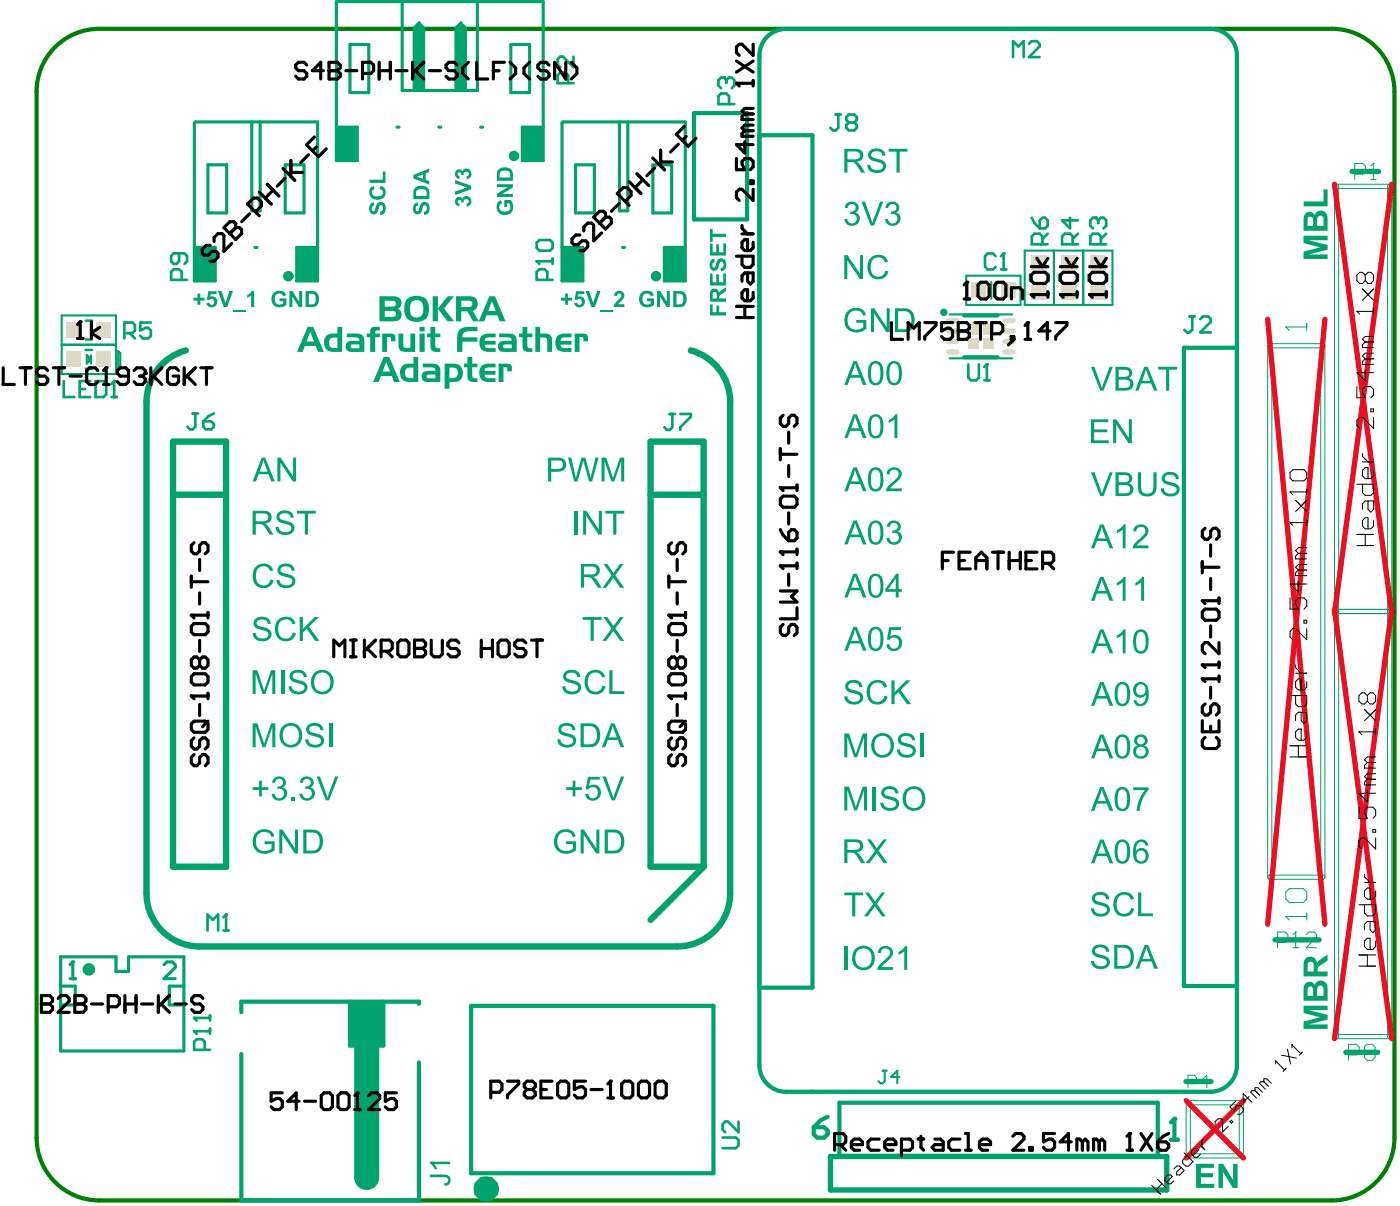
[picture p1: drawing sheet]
<svg xmlns="http://www.w3.org/2000/svg" width="111mm" height="96mm" viewBox="0 0 111 96" stroke-linecap="round" stroke-linejoin="round" font-family="sans-serif">
<path d="M4.7 3.5a5 5 0 0 1 3.2-1.2h98.1a5 5 0 0 1 5 5v83.2a5 5 0 0 1-5 5h-98.1a5 5 0 0 1-5-5v-83.2a5 5 0 0 1 1.8-3.8z" fill="none" stroke="#008000" stroke-width=".33"/>
<g fill="#dcd9c7">
<path d="M78.3 26.9h.8v.9h-.8z" fill-rule="evenodd"/>
<path d="M77.1 26.9h.8v.9h-.8z" fill-rule="evenodd"/>
<path d="M78.3 25.8h.8v.8h-.8z" fill-rule="evenodd"/>
<path d="M77.1 25.8h.8v.8h-.8z" fill-rule="evenodd"/>
<path d="M5.3 28h1.2v1.2h-1.2z" fill-rule="evenodd"/>
</g>
<path d="M80 28h.7M80 27.2h.7M80 25.5h.7" fill="none" stroke="#dcd9c7" stroke-width=".42"/>
<g fill="#dcd9c7">
<path d="M84.5 20.3h1.2v1.2h-1.2z" fill-rule="evenodd"/>
<path d="M86.8 20.3h1.2v1.2h-1.2z" fill-rule="evenodd"/>
<path d="M5.3 25.6h1.2v1.3h-1.2z" fill-rule="evenodd"/>
<path d="M77.3 22.5h1.2v1.2h-1.2z" fill-rule="evenodd"/>
</g>
<path d="M80 26.3h.7" fill="none" stroke="#dcd9c7" stroke-width=".42"/>
<g fill="#dcd9c7">
<path d="M79.7 22.5h1.2v1.2h-1.2z" fill-rule="evenodd"/>
<path d="M84.5 22.7h1.2v1.2h-1.2z" fill-rule="evenodd"/>
<path d="M86.8 22.7h1.2v1.2h-1.2z" fill-rule="evenodd"/>
<path d="M7.7 28h1.2v1.2h-1.2z" fill-rule="evenodd"/>
</g>
<path d="M75.5 27.2h.7M75.5 28h.7M75.5 25.5h.7" fill="none" stroke="#dcd9c7" stroke-width=".42"/>
<g fill="#dcd9c7">
<path d="M82.1 20.3h1.3v1.2h-1.3z" fill-rule="evenodd"/>
<path d="M7.7 25.6h1.2v1.3h-1.2z" fill-rule="evenodd"/>
</g>
<path d="M75.5 26.3h.7" fill="none" stroke="#dcd9c7" stroke-width=".42"/>
<path d="M82.1 22.7h1.3v1.2h-1.3z" fill-rule="evenodd" fill="#dcd9c7"/>
<g fill="none" stroke="#00a36e" stroke-width=".25">
<path d="M15.5 19.7h1.6v2.7h-1.6v-12.6l.1-.1h9.7v12.7h-1.7v-2.7h1.7M16.6 13.1h1.5v3.8h-1.5zM20 9.7v7.1h.7v-7.1M20.3 19.7h.2M22.7 13.1h1.5v3.8h-1.5zM26.8 10.1h1.6v2.7h-1.6v-12.7h16.5v12.7h-1.7v-2.7h1.7M27.9 3.5h1.5v3.9h-1.5zM31.6 10.1h.2M32 .1v7.1h6v-7.1M34.9 10.1h.2M38.3 10.1h.1M40.7 3.5h1.5v3.9h-1.5z"/>
<path d="M44.8 19.7h1.6v2.7h-1.6v-12.6v-.1h9.8v12.7h-1.7v-2.7h1.7M45.8 13.1h1.5v3.8h-1.5zM49.3 9.7v7.1h.7v-7.1M49.6 19.7h.1M52 13.1h1.5v3.8h-1.5zM4.8 78.5h1.2v1.5h-1.2M4.8 76.1h4.4v1.2h1v-1.2h4.4v7.5h-9.8zM14.6 78.5h-1.1v1.5h1.1"/>
</g>
<path d="M6.8 27.8h.5M6.8 29.3h.5M6.8 27h.5M6.8 25.5h.5M82 21.9v.5M83.5 21.9v.5M84.3 21.9v.5M85.8 21.9v.5M86.7 21.9v.5M88.2 21.9v.5" fill="none" stroke="#00a36e" stroke-width=".2"/>
<g fill="none" stroke="#00a36e" stroke-width=".17">
<path d="M32.9 2.2h.1M32.9 2.2v5M33.4 1.8h.1M33.4 1.8l-.5 .4M33.4 1.8l.4 .4v5M36.3 2.2h.1M36.3 2.2v5M36.7 1.8h.1M36.7 1.8l-.4 .4M36.7 1.8l.4 .4v5M81.6 19.9h7v4.4h-7zM83.9 19.9v4.4"/>
<path d="M86.3 19.9v4.4M4.9 25.1h4.3v4.7h-4.3zM4.9 27.4h4.3M6.9 28.3l.3 .3-.3 .3zM7.1 28.4v.4M7.2 28.3v.6M9.4 27.9l.2 .2v1l-.2 .2zM75.6 28.5h5M75.6 25h5M76.9 21.9h4.4v2.4h-4.4zM78.9 22.4v1.4M79.3 22.4v1.4"/>
</g>
<g fill="none" stroke="#00a36e" stroke-width=".33">
<path d="M55.3 9h4.2v8.5h-4.2zM60.5 10.8h4.2v67.8h-4.2zM76.8 28.4h2.6M76.8 25.1h2.6M94.3 27.7h4.2v50.8h-4.2zM27.9 79.7v3.5h2.6v-3.5M33.4 79.9v-.2h-14.2v.8M19.2 83.9v11.6h14.2v-11M28.4 83.2v10.5h1.6v-10.5M28.5 83.2v10.5M28.7 83.2v10.5M28.9 83.2v10.5"/>
<path d="M29 83.2v10.5M29.2 83.2v10.5M29.4 83.2v10.5M29.5 83.2v10.5M29.7 83.2v10.5M29.9 83.2v10.5M37.5 80h19.3v13.4h-19.3zM66.8 87.7h25.4v4.3h-25.4z"/>
</g>
<path d="M60.5 4.4v80.4M62.6 2.3h33.8M98.5 4.4v80.4M62.6 86.9h33.8" fill="none" stroke="#00a36e" stroke-width=".34"/>
<path d="M33.4 2.3v4.6M36.7 2.3v4.6" fill="none" stroke="#00a36e" stroke-width=".83"/>
<path d="M66.1 92h26.8v2.7h-26.8z" fill="none" stroke="#00a36e" stroke-width=".42"/>
<g fill="none" stroke="#00a36e" stroke-width=".08">
<path d="M106.3 14.7h4.4l.1 .1-.1 .2h-4.3l-.1-.2zM106.3 14.7h.2l.1 .1v67.7l-.2 .1-.1-.1zM110.5 14.7h.3v.1v67.7l-.1 .1-.2-.1zM101 27.4h.2l.1 .1v42.3l-.2 .2-.2-.2zM101 27.4l4.3-.1 .2 .2-.2 .2h-4.2l-.2-.2zM105.2 27.4l.1-.1 .2 .2v42.3l-.2 .2-.1-.2zM106.3 48.5h4.4l.1 .2-.1 .1h-4.3l-.1-.1zM101 69.7l4.3-.1 .2 .2-.2 .2h-4.2l-.2-.2zM94.5 87.6h.1l.2 .1v4.3l-.2 .1-.1-.1zM94.5 91.9l4.4-.1 .1 .2-.1 .1h-4.3h-.1zM94.5 87.6h4.4l.1 .1-.1 .2h-4.3h-.1zM98.7 87.6h.1l.2 .1v4.3l-.2 .1-.1-.1z"/>
<path d="M106.3 82.4l4.4-.1 .1 .2-.1 .1h-4.3l-.1-.1z"/>
<circle cx="106.4" cy="48.7" r=".17"/>
<circle cx="110.7" cy="48.7" r=".17"/>
</g>
<path d="M11.7 32v39.1M13.8 35.1h4.2v33.9h-4.2zM13.8 39.4h4.2M51.8 35.1h4.2v33.9h-4.2zM51.8 39.4h4.2M58.1 32v39.1M15.9 75.3h38M56 69l-4.2 4.2" fill="none" stroke="#00a36e" stroke-width=".51"/>
<g fill="#00a36e">
<path d="M15.5 19.7h1.6v2.7h-1.6z" fill-rule="evenodd"/>
<path d="M52.9 19.7h1.7v2.7h-1.7z" fill-rule="evenodd"/>
<path d="M26.8 10.1h1.6v2.7h-1.6z" fill-rule="evenodd"/>
<path d="M23.6 19.7h1.7v2.7h-1.7z" fill-rule="evenodd"/>
<path d="M44.8 19.7h1.6v2.7h-1.6z" fill-rule="evenodd"/>
<path d="M27.9 79.7h2.6v3.5h-2.6z" fill-rule="evenodd"/>
<path d="M41.6 10.1h1.7v2.7h-1.7z" fill-rule="evenodd"/>
</g>
<g fill="none" stroke="#00a36e" stroke-width=".21">
<path d="M57.6 6.2h.1M57.6 6.2h-.2l-.2 .2v.4l.2 .2M57.6 6.2l.2 .2M57.8 6.4l.3-.2h.2l.2 .2v.4l-.2 .2M57.8 6.4v.2M58.1 8.3v-.6l-.3-.3h-.4l-.2 .3v.6h1.3M14.3 20.2v.6l-.3 .2h-.2l-.2-.2v-.4l.2-.2h.9l.2 .2v.4l-.2 .2M14.5 22.3v-.7l-.2-.2h-.5l-.2 .2v.7h1.3M16.5 74v-1.2l.4 .4 .5-.4v1.2M17.8 74h.4M18 72.8h.1M18 72.8v1.2"/>
<path d="M18 72.8l-.2 .2M15.5 82h.1M15.5 81h.1M15.5 82h1.2M15.5 82l.2 .3M15.5 81h1.2M15.5 81l.2 .2M16.3 83.5v-.6l-.2-.2h-.4l-.2 .2v.6h1.2M16.7 80.8v.4M16.7 81.8v.5"/>
</g>
<path d="M70.3 85.2h.3M70.4 85.2v.8l-.1 .2h-.2l-.1-.2M71.6 85.7h-.7l.5-.5v1" fill="none" stroke="#00a36e" stroke-width=".17"/>
<path d="M5.6 77.9h.4M5.8 76.5h.1M5.8 76.5v1.4M5.8 76.5l-.2 .3M13.1 76.8l.2-.3h.4l.2 .3v.2l-.8 .9h.8" fill="none" stroke="#00a36e" stroke-width=".25"/>
<g fill="#00a36e">
<path d="M29.5 16.2l.3-.1v.3l-.2 .2v.1l.1 .1 .4-.7h.2h.2l.2 .4-.1 .4-.3 .2v-.2l.1-.1 .1-.2v-.2l-.2-.1-.3 .7-.2 .1-.2-.1-.2-.4z"/>
<path d="M29.5 14.9l.3-.1v.2l-.2 .2v.2l.2 .2h.3h.2l.2-.2v-.2l-.3-.2 .1-.2 .2 .1 .2 .3-.1 .4-.4 .3-.6-.1-.2-.5z"/>
<path d="M29.4 14.3h1.1v-.6h.2v.9h-1.3z"/>
<path d="M33 16.2l.3-.1v.3l-.2 .2v.1l.1 .1 .4-.7h.2h.2l.2 .4-.1 .4-.3 .2-.1-.2 .2-.1 .1-.2-.1-.2-.1-.1-.3 .7-.2 .1-.2-.1-.2-.4z"/>
<path d="M36.3 15.7h.3l.2 .1 .2-.2h.3l.2 .3v.3l-.3 .2-.1-.2 .2-.1v-.2h-.3l-.1 .2h-.2v-.2h-.1l-.2 .1 .2 .2v.2h-.2l-.2-.3z"/>
<path d="M36.2 14.3l1.3 .5v.3l-1.3 .4v-.3l1-.3-1-.3z"/>
<path d="M36.3 13.6l.3-.1 .2 .1 .2-.2 .3 .1 .2 .2v.4l-.3 .2-.1-.3 .2-.1v-.2h-.3l-.1 .2h-.2v-.1l-.1-.1-.2 .2 .2 .1v.2h-.2l-.2-.3z"/>
<path d="M39.7 16.1l.2-.2 .1 .3-.2 .2v.3l.2 .1h.3l.3-.1v-.3l-.1-.2h-.1v.3h-.2v-.6h.5l.2 .5-.1 .4-.5 .3-.5-.1-.3-.4z"/>
<path d="M39.6 14.7h1.2v.2l-.8 .5h.8v.3h-1.2v-.3l.8-.5h-.8z"/>
<path d="M33.1 14.9l.5-.1 .4 .1 .2 .3v.6h-1.3v-.6zM33.2 15.1l-.1 .5h.9v-.4l-.2-.1-.3-.1z"/>
<path d="M32.9 13.9l1.3-.5v.3l-.3 .1v.5l.3 .1v.3l-1.3-.5zM33.2 14.1l.5 .1v-.3z"/>
<path d="M39.7 13.5l.5-.2 .5 .2 .1 .2v.7h-1.2v-.7zM39.9 13.7l-.1 .4h.8v-.3l-.1-.2h-.4z"/>
</g>
<g fill="none" stroke="#00a36e" stroke-width=".21">
<path d="M66.5 9.1h.5M66.8 9.1v1.1l-.3 .2h-.2l-.2-.2M67.6 9.7l-.2-.2v-.2l.2-.2h.4l.2 .2v.2l-.2 .2M67.6 9.7l-.2 .3v.2l.2 .2h.4l.2-.2v-.2l-.2-.3M67.6 9.7h.4M85.2 17.3v.9l-.6-.7h1.2M85.4 19.4v-.6l-.2-.2h-.4l-.2 .2v.6h1.2M85.8 18.6l-.4 .4M87.2 17.3h.1M87.2 17.3h-.2l-.2 .2v.5l.2 .2M87.2 17.3l.2 .2M87.4 17.5l.3-.2h.2l.2 .2v.5l-.2 .2"/>
<path d="M87.4 17.5v.2M87.7 19.4v-.6l-.3-.2h-.4l-.2 .2v.6h1.3M88.1 18.6l-.4 .4M53.3 32.9h.4M53.5 32.9v1.1l-.2 .2h-.2l-.2-.2M54.2 32.9h.8v.2l-.8 .9v.2M77.1 29v1l.2 .3h.4l.2-.3v-1M78.4 30.3h.4M78.6 29h.1M78.6 29v1.3M78.6 29l-.2 .2M57.5 90.5h1.1l.2 .2v.4l-.2 .3h-1.1"/>
<path d="M58.8 89.2v.9l-.8-.9h-.2l-.3 .3v.4l.3 .2"/>
</g>
<g fill="#00a36e">
<path d="M103.8 80h1.9v.4h-1.5l1.5 .4v.3l-1.5 .4h1.5v.4h-1.9v-.6l1.3-.4-1.3-.3z"/>
<path d="M103.8 18.8h1.9v.3h-1.5l1.5 .4v.4l-1.5 .3h1.5v.4h-1.9v-.6l1.3-.3-1.3-.4z"/>
<path d="M103.8 16h1.6v-.9h.3v1.3h-1.9z"/>
<path d="M103.9 78.3l.4-.2 .4 .3a.55 .55 0 0 1 .7-.3 .55 .55 0 0 1 .3 .7v.8h-1.9v-1zM104.2 78.5l-.1 .7h.5l-.1-.6-.1-.1zM105 78.5l-.1 .7h.5v-.7l-.2-.1z"/>
<path d="M103.9 76.3l.4-.2 .3 .1 .2 .1 .1 .3 .1-.2 .7-.4v.4l-.7 .5-.1 .3v.1h.8v.4h-1.9v-1zM104.2 76.6l-.1 .7h.5v-.7l-.2-.1z"/>
<path d="M103.9 17l.4-.1 .4 .2a.55 .55 0 0 1 .7-.3 .55 .55 0 0 1 .3 .7v.9h-1.9v-1.1zM104.2 17.3l-.1 .7h.5l-.1-.7-.1-.1zM105 17.2l-.1 .8h.5v-.7l-.2-.1z"/>
</g>
<path d="M107.4 83.9h.6l.2-.2v-.4l-.2-.2h-.6v1.3M108.9 83.7l-.3-.2v-.2l.3-.2h.4l.2 .2v.2l-.2 .2M108.9 83.7l-.3 .2v.2l.3 .3h.4l.2-.3v-.2l-.2-.2M108.9 83.7h.4" fill="none" stroke="#00a36e" stroke-width=".08"/>
<path d="M107.2 83.7h2.5" fill="none" stroke="#00a36e" stroke-width=".42"/>
<path d="M42.9 19.1h.9l.2 .2v.4l-.2 .2h-.9l-.2-.2v-.4zM42.7 20.8h.1M42.7 20.8l.2 .2M42.7 20.8h1.3M43.6 22.3v-.7l-.2-.2h-.5l-.2 .2v.7h1.3M44 20.6v.4" fill="none" stroke="#00a36e" stroke-width=".21"/>
<g fill="#00a36e">
<path d="M56.5 24.2h.2v.6h.3v-.5h.3v.5h.5v.3h-1.3z"/>
<path d="M56.5 21.8h.2v.7h.3v-.7h.2v.7h.4v-.8h.2v1h-1.3z"/>
<path d="M56.6 20.7l.3-.1v.2l-.2 .2 .1 .2 .1 .1 .3-.7h.2h.2l.2 .4v.4l-.4 .2v-.3h.2v-.2v-.2l-.2-.1-.3 .6-.2 .1h-.2l-.2-.4z"/>
<path d="M56.5 19.4h.2v.7h.3v-.7h.2v.7h.4v-.7h.2v.9h-1.3z"/>
<path d="M56.5 18.2h.2v.4h1.1v.3h-1.1v.3h-.2z"/>
<path d="M56.6 23.1l.2-.1h.2l.2 .3 .6-.4v.3l-.5 .3v.2h.5v.3h-1.3v-.7zM56.8 23.3l-.1 .4h.4l-.1-.4-.1-.1z"/>
</g>
<path d="M93.2 90.7h.6M93.5 89v1.7" fill="none" stroke="#00a36e" stroke-width=".33"/>
<circle cx="93.5" cy="89" r=".17" fill="#00a36e"/>
<path d="M93.5 89l-.3 .3" fill="none" stroke="#00a36e" stroke-width=".33"/>
<g fill="#00a36e">
<path d="M67.2 71h1.5v.2h-.6v1.7h-.2v-1.7h-.7z"/>
<path d="M68.9 71h.3l.5 .7 .5-.7h.3l-.7 .9 .7 1h-.3l-.5-.8-.6 .8h-.3l.7-1z"/>
<path d="M67.4 54.3l.4-.2 .5 .1 .3 .2 .1 .2-.3 .1a.47 .47 0 0 0-.4-.4 .47 .47 0 0 0-.5 .3l.1 .2 .8 .2 .3 .2v.4l-.2 .3-.6 .2-.3-.1-.3-.2-.1-.4h.3l.1 .3 .4 .1h.3l.2-.3-.2-.2-.7-.2-.2-.2-.1-.3z"/>
<path d="M69.3 54.3l.4-.2 .5 .1 .3 .1 .1 .3-.2 .1a.62 .62 0 0 0-.8-.3 .62 .62 0 0 0-.3 .8l.2 .5 .3 .1 .4-.1 .2-.3h.3l-.2 .4-.3 .2-.4 .1-.4-.2-.3-.3-.1-.5 .1-.5z"/>
<path d="M71 54.1h.2v1l1-1h.3l-.8 .8 .8 1.1h-.3l-.7-.9-.3 .3v.6h-.2z"/>
<path d="M70.8 37.3l.4-.1 .3 .1 .2 .1 .1 .3-.1 .3-.8 .9h.9v.2h-1.3l.2-.4 .8-.7a.36 .36 0 0 0-.2-.6 .36 .36 0 0 0-.5 .4l-.2-.1z"/>
<path d="M67.2 20.3h.3l1 1.5v-1.5h.2v1.9h-.2l-1-1.5v1.5h-.3z"/>
<path d="M69.4 20.5l.4-.2h.5l.2 .2 .2 .3-.2 .1a.62 .62 0 0 0-.9-.3 .62 .62 0 0 0-.3 .8l.2 .4 .4 .2 .4-.1 .2-.4 .2 .1-.2 .4-.3 .2h-.3l-.5-.1-.2-.4-.1-.5v-.4z"/>
<path d="M68 37.2h.2l.8 1.9h-.3l-.2-.6h-.8l-.2 .6h-.3zM68.1 37.4l-.3 .9h.6z"/>
<path d="M69.3 37.3l.5-.1h.2l.2 .2 .1 .6-.1 .8a.59 .59 0 0 1-.7 .3 .59 .59 0 0 1-.4-.7l.1-.7zM69.5 37.5l-.1 .4v.6a.37 .37 0 0 0 .4 .4 .37 .37 0 0 0 .3-.5v-.5l-.1-.4a.31 .31 0 0 0-.5 0z"/>
</g>
<g fill="none" stroke="#00a36e" stroke-width=".21">
<path d="M80.7 4.5v-1.2l.4 .4 .4-.4v1.2M81.9 3.5l.2-.2h.5l.2 .2v.2l-.9 .8h.9M9.9 26.5h.6l.2-.2v-.4l-.2-.2h-.6v1.2M10.3 26.5l.4 .4M12 25.7h-.8v.6l.4-.2h.2l.2 .2v.4l-.2 .2h-.4l-.2-.2M15.3 32.9h.5M15.6 32.9v1.1l-.3 .2h-.2l-.2-.2M16.2 33.5h.6l.2 .2v.3l-.2 .2h-.4l-.2-.2zM17 32.9l-.4 .2-.4 .4M79.3 20.4l-.2-.2h-.5l-.2 .2v.8l.2 .2h.5l.2-.2M79.7 21.4h.4M79.9 20.2h.1"/>
<path d="M79.9 20.2v1.2M79.9 20.2l-.2 .2"/>
</g>
<g fill="none" stroke="#00a36e" stroke-width=".08">
<path d="M107.9 13.9h.6l.2-.3v-.4l-.2-.2h-.6v1.3M109.1 14.3h.5M109.4 13h.1M109.4 13l-.3 .2M109.4 13v1.3M101.7 75h.6l.3-.2v-.4l-.3-.2h-.6v1.2M102.4 72.9h.1M102.4 72.9h1.7M102.4 72.9l.3 .3M102.7 70.7h1.1l.3 .3v.5l-.3 .3h-1.1l-.3-.3v-.5zM103 75.4h.4M103.2 74.2h.1"/>
<path d="M103.2 74.2l-.2 .2M103.2 74.2v1.2M104 74.4l.2-.2h.4l.2 .2v.2l-.8 .8h.8M104.1 72.6v.6M94.6 86.2h.5l.2-.1v-.4l-.2-.1h-.5v1M96.3 86.1h-.7l.5-.5v1"/>
</g>
<path d="M107.7 13.6h2.1M101.5 74.8h3.5M94.4 86.1h2" fill="none" stroke="#00a36e" stroke-width=".42"/>
<g fill="#00a36e">
<path d="M34.2 93.5h1.5l.2 .3-.1 .3-.1 .2h-.3v-.2a.25 .25 0 0 0 .3-.2 .25 .25 0 0 0-.4-.2h-1.1z"/>
<path d="M34.2 92.4h1.7v.2h-1.3l.2 .4h-.2l-.4-.4z"/>
</g>
<path d="M45.2 6.6v-.6l-.2-.2h-.4l-.2 .2v.6h1.3M45.7 4.5v.9l-.9-.9h-.2l-.2 .2v.4l.2 .3" fill="none" stroke="#00a36e" stroke-width=".21"/>
<g fill="#00a36e">
<path d="M67.2 62.6h.4l.5 1.6 .6-1.6h.3v1.9h-.2v-1.6l-.6 1.6h-.2l-.5-1.6v1.6h-.3z"/>
<path d="M69.5 62.6h.2v1.9h-.2z"/>
<path d="M70.3 62.7l.5-.1h.4l.2 .2 .1 .3h-.2a.47 .47 0 0 0-.4-.3 .47 .47 0 0 0-.5 .3l.1 .2 .8 .2 .2 .2 .1 .3-.2 .4-.6 .1-.4-.1-.2-.2-.1-.3h.2l.1 .2 .4 .2 .4-.1 .2-.2-.2-.3-.7-.2-.2-.1-.1-.3z"/>
<path d="M69 66.8h.3l.5 .7 .6-.7h.2l-.6 .9 .7 1h-.3l-.6-.8-.6 .8h-.3l.8-1z"/>
<path d="M70.8 49.9h.9v.2h-.7l-.1 .5 .3-.1 .3 .1 .2 .2 .1 .3-.1 .5-.5 .2-.3-.1-.2-.1-.1-.3h.2a.42 .42 0 0 0 .5 .2 .42 .42 0 0 0 .3-.4 .42 .42 0 0 0-.4-.4l-.4 .2h-.2z"/>
<path d="M67.2 58.4h.4l.5 1.6 .6-1.6h.3v1.9h-.2v-1.6l-.6 1.6h-.2l-.5-1.7v1.7h-.3z"/>
<path d="M71.6 58.5l.5-.2 .4 .1 .3 .2 .1 .2-.3 .1a.47 .47 0 0 0-.4-.3 .47 .47 0 0 0-.5 .2l.1 .2 .8 .2 .2 .3 .1 .3-.2 .3-.6 .2-.4-.1-.2-.2-.1-.4h.3l.1 .3 .4 .2 .3-.1 .2-.3-.2-.2-.7-.2-.2-.2-.1-.3z"/>
<path d="M73.3 58.4h.3v1.9h-.3z"/>
<path d="M70.8 41.5l.4-.1 .4 .2 .1 .4-.2 .3a.58 .58 0 0 1 .1 .9 .58 .58 0 0 1-.9 0l-.1-.4h.2a.38 .38 0 0 0 .5 .3 .38 .38 0 0 0 .3-.5 .38 .38 0 0 0-.6-.2l.1-.2a.32 .32 0 0 0 .4-.3 .32 .32 0 0 0-.4-.3 .32 .32 0 0 0-.3 .3h-.2z"/>
<path d="M67.5 24.7l.4-.2h.5l.4 .2 .2 .4h-.3l-.1-.2-.2-.2h-.5l-.3 .3-.1 .6a.74 .74 0 0 0 .5 .6 .74 .74 0 0 0 .7-.2v-.3h-.5v-.2h.8v.7l-.5 .2h-.5a.99 .99 0 0 1-.6-1.5z"/>
<path d="M69.4 24.5h.2l1 1.5v-1.5h.2v1.9h-.2l-1-1.5v1.5h-.2z"/>
<path d="M69.3 12l.4-.2 .5 .1 .2 .2 .1 .2-.2 .1a.47 .47 0 0 0-.5-.4 .47 .47 0 0 0-.4 .3l.1 .2 .7 .2 .3 .2v.4l-.2 .3-.6 .2-.3-.1-.3-.2v-.4h.2l.1 .3 .3 .1h.4l.2-.2-.1-.3-.8-.2-.2-.2-.1-.3z"/>
<path d="M70.8 11.8h1.5v.3h-.7v1.6h-.2v-1.6h-.6z"/>
<path d="M67.4 16.2l.5-.2 .4 .2 .1 .4-.3 .3a.58 .58 0 0 1 .2 .9 .58 .58 0 0 1-.9 0l-.2-.4h.3a.38 .38 0 0 0 .4 .4 .38 .38 0 0 0 .3-.5 .38 .38 0 0 0-.5-.3l.1-.2a.32 .32 0 0 0 .3-.3 .32 .32 0 0 0-.3-.3 .32 .32 0 0 0-.3 .4l-.2-.1z"/>
<path d="M68.6 16h.3l.6 1.7 .6-1.7h.2l-.7 1.9h-.3z"/>
<path d="M70.7 16.2l.4-.2 .4 .2 .1 .4-.2 .3a.58 .58 0 0 1 .1 .9 .58 .58 0 0 1-.9 0l-.1-.4h.2a.38 .38 0 0 0 .5 .4 .38 .38 0 0 0 .2-.5 .38 .38 0 0 0-.5-.3l.1-.2a.32 .32 0 0 0 .4-.3 .32 .32 0 0 0-.4-.3 .32 .32 0 0 0-.3 .4l-.2-.1z"/>
<path d="M72.1 62.8l.4-.2h.4a.92 .92 0 0 1 .8 1v.1a.93 .93 0 0 1-1.3 .7 .93 .93 0 0 1-.4-1.3zM72.3 63l-.2 .6 .2 .5 .4 .2 .5-.1 .2-.5-.1-.7-.2-.1-.3-.1z"/>
<path d="M67.2 66.8h1l.4 .1 .1 .3v.3l-.2 .2-.3 .1 .3 .3 .4 .6h-.3l-.5-.7-.3-.2h-.3v.9h-.3zM67.5 67v.6h.8l.2-.3a.33 .33 0 0 0-.4-.3z"/>
<path d="M68 49.9h.2l.8 1.9h-.3l-.2-.6h-.8l-.2 .6h-.3zM68.1 50.1l-.3 .9h.6z"/>
<path d="M69.3 50l.5-.1h.2l.2 .2 .1 .6-.1 .7a.59 .59 0 0 1-.7 .4 .59 .59 0 0 1-.4-.7l.1-.7zM69.5 50.2l-.1 .3v.7a.37 .37 0 0 0 .4 .4 .37 .37 0 0 0 .3-.5v-.5l-.1-.4a.31 .31 0 0 0-.5 0z"/>
<path d="M69.6 58.6l.4-.2 .4-.1a.92 .92 0 0 1 .8 1v.2a.93 .93 0 0 1-1.3 .7 .93 .93 0 0 1-.4-1.4zM69.8 58.7l-.2 .6 .2 .5 .4 .3 .5-.2 .2-.5-.1-.6-.5-.3z"/>
<path d="M68 41.4h.2l.8 1.9h-.3l-.2-.6h-.8l-.2 .6h-.3zM68.1 41.6l-.3 .9h.6z"/>
<path d="M69.3 41.6l.5-.2 .2 .1 .2 .2 .1 .5v.8a.59 .59 0 0 1-.8 .3 .59 .59 0 0 1-.4-.7l.1-.7zM69.5 41.7l-.1 .4v.6a.37 .37 0 0 0 .4 .5 .37 .37 0 0 0 .3-.5v-.6l-.1-.4a.31 .31 0 0 0-.5 0z"/>
<path d="M68 45.6h.2l.8 1.9h-.3l-.2-.5h-.8l-.2 .5h-.3zM68.1 45.8l-.3 1h.6z"/>
<path d="M69.3 45.8l.5-.2 .2 .1 .2 .2 .1 .6v.7a.59 .59 0 0 1-.8 .3 .59 .59 0 0 1-.4-.6l.1-.8zM69.5 45.9l-.1 .4v.7a.37 .37 0 0 0 .4 .4 .37 .37 0 0 0 .3-.5v-.5l-.1-.4a.31 .31 0 0 0-.5-.1z"/>
<path d="M71.4 45.6h.2v1.3h.2v.2h-.2v.4h-.3v-.4h-.8v-.2zM71.3 46l-.6 .9h.6z"/>
<path d="M71.3 24.5l1 .1 .4 .2 .1 .4v.4l-.1 .4-.2 .3-.3 .1h-.9zM71.5 24.8v1.4h.6l.3-.1 .1-.4 .1-.4a.56 .56 0 0 0-.7-.5z"/>
<path d="M68 28.7h.2l.8 1.9h-.3l-.2-.5h-.8l-.2 .5h-.3zM68.1 28.9l-.3 .9h.6z"/>
<path d="M69.3 28.9l.5-.2 .2 .1 .2 .2 .1 .5v.8a.59 .59 0 0 1-.8 .3 .59 .59 0 0 1-.4-.6l.1-.8zM69.5 29l-.1 .4v.7a.37 .37 0 0 0 .4 .4 .37 .37 0 0 0 .3-.5v-.6l-.1-.4a.31 .31 0 0 0-.5 0z"/>
<path d="M70.8 28.9l.5-.2 .2 .1 .2 .2 .1 .5-.1 .8a.59 .59 0 0 1-.7 .3 .59 .59 0 0 1-.4-.6v-.8zM71 29l-.2 .4v.7a.37 .37 0 0 0 .4 .4 .37 .37 0 0 0 .4-.5v-.6l-.1-.4a.31 .31 0 0 0-.5 0z"/>
<path d="M67.2 11.8h1l.4 .2 .1 .3v.3l-.2 .2-.3 .1 .3 .2 .4 .6h-.3l-.5-.6-.3-.2h-.3v.8h-.3zM67.5 12.1v.6l.8-.1 .2-.2a.33 .33 0 0 0-.4-.3z"/>
</g>
<path d="M82.2 17.3l.2 .4 .4 .5M83 19.4v-.6l-.2-.2h-.4l-.2 .2v.6h1.2M83 17.3h.2l.2 .2v.5l-.2 .2h-.4v-.7zM83.4 18.6l-.4 .4" fill="none" stroke="#00a36e" stroke-width=".21"/>
<g fill="#00a36e">
<path d="M95.2 92.6h1.5v.3h-1.1v.4h1v.4h-1v.5h1.1v.3h-1.5z"/>
<path d="M97 92.6h.4l.8 1.3v-1.3h.3v1.9h-.3l-.8-1.2v1.2h-.4z"/>
</g>
<path d="M94.7 25.2h.4M94.9 25.2v1l-.2 .2h-.2l-.2-.2M95.6 25.4l.2-.2h.4l.2 .2v.2l-.8 .8h.8" fill="none" stroke="#00a36e" stroke-width=".21"/>
<path d="M102.4 26h.1M102.4 26h1.7M102.4 26l.3 .3M104.1 25.7v.6" fill="none" stroke="#00a36e" stroke-width=".08"/>
<g fill="#00a36e">
<path d="M67.2 75.3h.3v1.9h-.3z"/>
<path d="M70.1 75.4l.4-.1h.3l.2 .2 .1 .3-.1 .3-.8 .8h.9v.3h-1.2l.1-.4 .8-.7a.36 .36 0 0 0-.2-.6 .36 .36 0 0 0-.5 .3h-.2z"/>
<path d="M71.5 75.7l.6-.4h.1v1.9h-.2v-1.5l-.5 .3z"/>
<path d="M68.1 75.5l.4-.2h.4a.92 .92 0 0 1 .8 .9l-.1 .2a.93 .93 0 0 1-1.2 .7 .93 .93 0 0 1-.4-1.4zM68.3 75.6l-.2 .7 .2 .5 .4 .2 .4-.1 .3-.5-.1-.7-.5-.2z"/>
</g>
<path d="M64.8 89.7h.8l.3 .3v.2l-.3 .3h-.5l-.3-.3zM65.9 88.9l-.6 .2-.5 .6" fill="none" stroke="#00a36e" stroke-width=".33"/>
<g fill="#00a36e">
<path d="M70.8 33.4l.5-.4h.2v1.9h-.3v-1.5l-.4 .3z"/>
<path d="M20.1 57.6h.4l.5 1.6 .6-1.6h.3v1.8h-.2v-1.5l-.6 1.5h-.2l-.5-1.6v1.6h-.3z"/>
<path d="M24.5 57.7l.4-.2 .5 .1 .3 .2v.2l-.2 .1a.47 .47 0 0 0-.4-.4 .47 .47 0 0 0-.5 .3l.1 .2 .8 .2 .2 .2 .1 .4-.2 .3-.6 .2-.4-.1-.2-.2-.1-.4h.2l.2 .3 .3 .2 .4-.1 .2-.3-.2-.2-.7-.2-.2-.2-.1-.3z"/>
<path d="M26.2 57.6h.2v1.8h-.2z"/>
<path d="M44.6 57.7l.4-.2 .5 .1 .2 .2 .1 .2-.2 .1a.47 .47 0 0 0-.4-.4 .47 .47 0 0 0-.5 .3l.1 .2 .7 .2 .3 .2 .1 .4-.2 .3-.7 .2-.3-.1-.2-.2-.1-.4h.2l.1 .3 .4 .1h.3l.2-.2-.1-.3-.7-.2-.3-.2v-.3z"/>
<path d="M45 53.5l.4-.2 .5 .1 .2 .2 .1 .2-.2 .1a.47 .47 0 0 0-.5-.4 .47 .47 0 0 0-.4 .3l.1 .2 .7 .2 .3 .2 .1 .4-.3 .3-.6 .1-.3-.1-.2-.2-.1-.3h.2l.1 .3 .3 .1h.4l.2-.3-.1-.2-.7-.2-.3-.2-.1-.3z"/>
<path d="M46.8 53.6l.4-.3h.5l.2 .2 .3 .3-.3 .1a.62 .62 0 0 0-.8-.3 .62 .62 0 0 0-.3 .8l.2 .5 .3 .1 .4-.1 .3-.3h.2l-.2 .4-.2 .2-.4 .1-.5-.2-.3-.3v-.4v-.5z"/>
<path d="M48.5 53.3h.3v1.7h.9v.2h-1.2z"/>
<path d="M20.1 53.3h.4l.5 1.6 .6-1.6h.3v1.9h-.2v-1.6l-.6 1.6h-.2l-.5-1.6v1.6h-.3z"/>
<path d="M22.4 53.3h.2v1.9h-.2z"/>
<path d="M23.2 53.5l.4-.2 .5 .1 .2 .2 .1 .2-.2 .1a.47 .47 0 0 0-.4-.4 .47 .47 0 0 0-.5 .3l.1 .2 .7 .2 .3 .2 .1 .4-.2 .3-.7 .1-.3-.1-.2-.2-.1-.3h.2l.1 .3 .4 .1h.3l.2-.3-.1-.2-.7-.2-.3-.2v-.3z"/>
<path d="M45.7 40.6h.3v1.9h-.3z"/>
<path d="M46.4 40.6h.3l1 1.5v-1.5h.2v1.9h-.2l-1-1.5v1.5h-.3z"/>
<path d="M48.2 40.6h1.5v.3h-.6v1.6h-.3v-1.6h-.6z"/>
<path d="M22.2 40.8l.3-.2 .5 .1 .3 .1 .1 .3-.3 .1a.47 .47 0 0 0-.4-.4 .47 .47 0 0 0-.4 .3v.2l.8 .2 .3 .2v.4l-.2 .3-.6 .2-.3-.1-.3-.2-.1-.4h.3l.1 .3 .3 .1h.4l.2-.2-.1-.3-.8-.2-.2-.2-.1-.3z"/>
<path d="M23.6 40.6h1.5v.3h-.6v1.6h-.2v-1.6h-.7z"/>
<path d="M45.2 36.4h.3l.4 1.6 .4-1.6h.3l.4 1.6 .4-1.6h.3l-.5 1.9h-.3l-.5-1.7-.4 1.7h-.3z"/>
<path d="M47.9 36.4h.4l.5 1.6 .6-1.6h.3v1.9h-.2v-1.6l-.6 1.6h-.2l-.6-1.6v1.6h-.2z"/>
<path d="M22.1 36.4h.2l1 1.5v-1.5h.3v1.9h-.3l-1-1.5v1.5h-.2z"/>
<path d="M68 33h.2l.8 1.9h-.3l-.2-.6h-.8l-.2 .6h-.3zM68.1 33.2l-.3 .9h.6z"/>
<path d="M69.3 33.1l.5-.1h.2l.2 .2 .1 .6v.7a.59 .59 0 0 1-.8 .4 .59 .59 0 0 1-.4-.7l.1-.7zM69.5 33.2l-.1 .4v.7a.37 .37 0 0 0 .4 .4 .37 .37 0 0 0 .3-.5v-.5l-.1-.4a.32 .32 0 0 0-.5-.1z"/>
<path d="M22.5 57.8l.4-.2 .4-.1a.92 .92 0 0 1 .8 1v.2a.93 .93 0 0 1-1.3 .7 .93 .93 0 0 1-.4-1.4zM22.7 57.9l-.2 .6 .2 .5 .4 .3 .5-.2 .2-.5-.1-.6-.2-.2-.3-.1z"/>
<path d="M46.2 57.6h1l.4 .3 .2 .3v.4l-.1 .4-.2 .3-.4 .1h-.9zM46.5 57.8v1.4h.6l.2-.1 .2-.3v-.4a.56 .56 0 0 0-.6-.6z"/>
<path d="M48.7 57.6h.2l.8 1.8h-.3l-.2-.5h-.8l-.2 .5h-.3zM48.8 57.8l-.3 .9h.6z"/>
<path d="M25 53.6l.4-.3h.4a.92 .92 0 0 1 .8 1v.2a.93 .93 0 0 1-1.3 .7 .93 .93 0 0 1-.4-1.4zM25.2 53.7l-.2 .5 .2 .6 .4 .2 .5-.1 .2-.5-.1-.6-.2-.2-.3-.1z"/>
<path d="M20.1 40.6h1l.4 .2 .1 .3v.3l-.2 .2-.3 .1 .3 .2 .4 .6h-.3l-.5-.6-.3-.2h-.3v.8h-.3zM20.4 40.9v.6l.8-.1 .2-.2a.33 .33 0 0 0-.4-.3z"/>
<path d="M43.6 36.4l1.1 .1 .3 .1 .1 .3-.1 .3-.2 .2-.9 .1v.8h-.3zM43.9 36.6v.7h.5a.35 .35 0 0 0 .4-.3 .35 .35 0 0 0-.4-.4z"/>
<path d="M20.8 36.4h.3l.8 1.9h-.3l-.2-.6h-.8l-.2 .6h-.3zM21 36.6l-.3 .9h.6z"/>
</g>
<path d="M5.1 30.3v1.3h.8M6.3 31h.5M7.2 30.3h-.9v1.3h.9M7.6 30.3h.6l.3 .2v.9l-.3 .2h-.6zM8.9 31.6h.4M9.1 30.3h.1M9.1 30.3v1.3M9.1 30.3l-.2 .2" fill="none" stroke="#00a36e" stroke-width=".21"/>
<g fill="#00a36e">
<path d="M15.4 23.7h.3v-.3h.2v.3h.4v.2h-.4v.3h-.2v-.3h-.3z"/>
<path d="M16.6 23.2h.6v.2h-.4l-.1 .2h.4l.2 .3-.1 .3-.2 .2h-.4l-.1-.2 .2-.1 .2 .2 .1-.2-.1-.3h-.4z"/>
<path d="M17.4 23.2h.2l.4 .9 .3-.9h.2l-.4 1.2h-.3z"/>
<path d="M18.5 24.6h1v.2h-1z"/>
<path d="M19.7 23.5l.3-.4h.2v1.3h-.2v-.9l-.3 .2z"/>
<path d="M21.8 23.3l.4-.2 .4 .2 .2 .2-.3 .1-.2-.2h-.3l-.1 .2v.3l.1 .3h.3l.2-.1v-.1h-.3v-.3h.6v.6l-.5 .2-.5-.2-.2-.5z"/>
<path d="M23 23.2h.3l.5 .8v-.8h.3v1.2h-.3l-.5-.8v.8h-.3z"/>
<path d="M87.1 71.2l.4-.2h.5l.2 .2 .1 .3-.2 .1a.47 .47 0 0 0-.4-.4 .47 .47 0 0 0-.5 .3l.1 .2 .7 .2 .3 .2 .1 .4-.3 .3-.6 .1-.3-.1-.2-.2-.1-.3h.2l.1 .2 .4 .2h.3l.2-.3-.1-.2-.7-.3-.3-.1-.1-.3z"/>
<path d="M88.9 71.2l.4-.2h.5l.2 .1 .3 .3v.1l-.3 .1a.62 .62 0 0 0-.8-.3 .62 .62 0 0 0-.3 .8l.2 .5 .4 .1 .3-.1 .3-.4 .2 .1-.2 .4-.2 .2h-.4l-.5-.1-.3-.4v-.4v-.4z"/>
<path d="M90.6 71h.3v1.7h.9v.2h-1.2z"/>
<path d="M88.9 50.6l.6-.5h.1v1.9h-.2v-1.5l-.5 .3z"/>
<path d="M86.9 37.6h.2l.6 1.7 .7-1.7h.2l-.7 1.9h-.3z"/>
<path d="M90.6 37.6h.3v1.5l.2 .1 .3 .1a.46 .46 0 0 0 .4-.6v-1.1h.3v1.2a.64 .64 0 0 1-.6 .7h-.2a.68 .68 0 0 1-.7-.8z"/>
<path d="M92.6 37.7l.5-.2 .4 .1 .3 .2 .1 .2-.3 .1a.47 .47 0 0 0-.4-.3 .47 .47 0 0 0-.5 .3l.1 .1 .8 .3 .3 .2v.3l-.2 .4-.6 .1-.4-.1-.2-.2-.1-.3 .3-.1 .1 .3 .3 .2 .4-.1 .2-.2-.2-.3-.7-.2-.2-.2-.1-.3z"/>
<path d="M86.9 33.4h1.3v.2h-1.1v.6h1.1v.2h-1.1v.6h1.2v.3h-1.4z"/>
<path d="M88.6 33.4h.3l1 1.5v-1.5h.2v1.9h-.2l-1-1.5v1.5h-.3z"/>
<path d="M45.6 62.1h.2v.5h.5v.3h-.5v.5h-.2v-.5h-.5v-.3h.5z"/>
<path d="M46.8 61.8h1v.2h-.8l-.1 .5 .3-.1 .3 .1 .3 .2 .1 .3-.2 .5-.4 .2h-.4l-.2-.2-.1-.3h.2a.42 .42 0 0 0 .5 .3 .42 .42 0 0 0 .4-.5 .42 .42 0 0 0-.5-.4l-.3 .2h-.3z"/>
<path d="M48 61.8h.2l.6 1.7 .6-1.7h.3l-.7 1.9h-.3z"/>
<path d="M44.4 66.2l.4-.2h.5l.4 .2 .1 .3-.2 .1-.1-.2-.3-.2h-.4l-.3 .3-.1 .5a.74 .74 0 0 0 .4 .7 .74 .74 0 0 0 .8-.2v-.3h-.5v-.3h.8v.7l-.5 .3h-.5a.99 .99 0 0 1-.6-1.5z"/>
<path d="M46.2 66h.3l1 1.5v-1.5h.2v1.9h-.2l-1-1.5v1.5h-.3z"/>
<path d="M20.4 66.2l.4-.2h.5l.4 .2 .1 .3-.2 .1-.1-.2-.3-.2h-.4l-.3 .3-.1 .5a.74 .74 0 0 0 .4 .7 .74 .74 0 0 0 .8-.2v-.3h-.5v-.3h.8v.7l-.5 .3h-.5a.99 .99 0 0 1-.6-1.5z"/>
<path d="M22.2 66h.3l1 1.5v-1.5h.2v1.9h-.2l-1-1.5v1.5h-.3z"/>
<path d="M20.6 62.1h.2v.5h.6v.3h-.6v.5h-.2v-.5h-.5v-.3h.5z"/>
<path d="M21.8 61.9l.5-.1 .4 .2 .1 .4-.3 .3a.58 .58 0 0 1 .2 .8 .58 .58 0 0 1-.9 0l-.2-.3h.3a.38 .38 0 0 0 .4 .3 .38 .38 0 0 0 .3-.5 .38 .38 0 0 0-.5-.2l.1-.2a.32 .32 0 0 0 .3-.3 .32 .32 0 0 0-.3-.4 .32 .32 0 0 0-.3 .4h-.2z"/>
<path d="M23.2 63.4h.3v.3h-.3z"/>
<path d="M24.1 61.9l.4-.1 .4 .2 .1 .3-.3 .4a.58 .58 0 0 1 .2 .8 .58 .58 0 0 1-.9 0l-.2-.3h.3a.38 .38 0 0 0 .4 .3 .38 .38 0 0 0 .3-.5 .38 .38 0 0 0-.5-.2l.1-.2a.32 .32 0 0 0 .3-.3 .32 .32 0 0 0-.3-.4 .32 .32 0 0 0-.3 .4h-.2z"/>
<path d="M25.2 61.8h.3l.6 1.7 .6-1.7h.2l-.7 1.9h-.3z"/>
<path d="M46.4 49.1h1.5v.2h-.6v1.7h-.3v-1.7h-.6z"/>
<path d="M48.1 49.1h.3l.4 .7 .6-.7h.3l-.7 .9 .7 1h-.3l-.6-.8-.5 .8h-.3l.7-1z"/>
<path d="M20.3 49.2l.5-.1h.4l.3 .2 .1 .3h-.3a.47 .47 0 0 0-.4-.3 .47 .47 0 0 0-.5 .3l.1 .2 .8 .2 .2 .2 .1 .4-.2 .3-.6 .1-.4-.1-.2-.2-.1-.3h.3l.1 .3 .3 .1 .4-.1 .2-.2-.2-.3-.7-.2-.2-.1-.1-.3z"/>
<path d="M22.2 49.3l.4-.2h.5l.3 .2 .1 .3-.2 .1a.62 .62 0 0 0-.8-.3 .62 .62 0 0 0-.3 .8l.1 .4 .4 .2 .4-.1 .2-.4 .3 .1-.2 .4-.3 .2h-.4l-.5-.1-.2-.4-.1-.5 .1-.4z"/>
<path d="M23.9 49.1h.2v.9l1-.9h.3l-.8 .8 .8 1.1h-.3l-.7-1-.3 .3v.7h-.2z"/>
<path d="M48.1 44.9h.3l.4 .7 .6-.7h.3l-.7 .9 .7 1h-.3l-.6-.8-.5 .8h-.3l.7-1z"/>
<path d="M20.4 45.1l.4-.2h.4l.3 .1 .2 .3 .1 .1h-.3a.62 .62 0 0 0-.8-.3 .62 .62 0 0 0-.3 .8l.2 .5 .3 .2 .4-.1 .2-.4 .3 .1-.2 .4-.3 .1-.4 .1-.4-.1-.3-.4-.1-.4 .1-.4z"/>
<path d="M22.2 45l.4-.2 .5 .1 .3 .2 .1 .2-.3 .1a.47 .47 0 0 0-.4-.3 .47 .47 0 0 0-.5 .3l.1 .1 .8 .3 .2 .2 .1 .3-.2 .4-.6 .1-.4-.1-.2-.2-.1-.3 .3-.1 .1 .3 .3 .2 .4-.1 .2-.2-.2-.3-.7-.2-.2-.2-.1-.3z"/>
<path d="M34.5 23.6h.4v.9l.8-.9h.5l-.8 .9 .8 1.1h-.6l-.7-1v1h-.4z"/>
<path d="M29.6 26.1l.6-.1v.3l-.3 .1v.1h.3v.3h-.3v1.2h-.4v-1.2h-.3v-.3h.3z"/>
<path d="M30.4 26.5h.7a.33 .33 0 0 1 .4 .4v.3h-.4v-.4h-.3v1.2h-.4z"/>
<path d="M31.7 26.5h.4v.9a.21 .21 0 0 0 .3 .3h.3v-1.2h.4v1.5h-.9l-.3-.1-.2-.3z"/>
<path d="M34.3 26h.4v.5h.4v.3h-.4v.6a.22 .22 0 0 0 .2 .3h.2v.3h-.4a.4 .4 0 0 1-.4-.5v-.7h-.3v-.3h.3z"/>
<path d="M36.6 26.2l.4-.2h1v.4h-.7a.43 .43 0 0 0-.5 .4h1.2v.4h-1.2v.8h-.4v-1.4z"/>
<path d="M38.4 26.7l.4-.2h.7v.3h-.6a.26 .26 0 0 0-.3 .3h.9v.3h-.9a.26 .26 0 0 0 .4 .3h.5v.3h-.8l-.4-.2-.1-.6z"/>
<path d="M41.6 26h.4v.5h.4v.3h-.4v.6a.22 .22 0 0 0 .2 .3h.2v.3h-.4a.4 .4 0 0 1-.4-.5v-.7h-.3v-.3h.3z"/>
<path d="M42.6 26h.4v.5l.6 .1 .3 .1 .1 .3v1h-.4v-.9a.21 .21 0 0 0-.3-.2h-.3v1.1h-.4z"/>
<path d="M44.4 26.7l.4-.2h.7v.3h-.5a.26 .26 0 0 0-.4 .3h.9v.3h-.9a.26 .26 0 0 0 .4 .3h.5v.3h-.7l-.4-.2-.2-.6z"/>
<path d="M45.8 26.5h.6a.33 .33 0 0 1 .4 .4v.3h-.4v-.4h-.3v1.2h-.3z"/>
<path d="M37.2 28.4h.4v.5h.4v.3h-.4v.6a.22 .22 0 0 0 .3 .3h.1v.3h-.3a.4 .4 0 0 1-.5-.5v-.7h-.3v-.3h.3z"/>
<path d="M38.3 29.1l.4-.2h.8v.3h-.6a.26 .26 0 0 0-.3 .3h.9v.3h-.9a.26 .26 0 0 0 .3 .3h.6v.3h-.8l-.4-.2-.1-.6z"/>
<path d="M39.7 28.9h.7a.33 .33 0 0 1 .4 .4v.2h-.4v-.3h-.3v1.2h-.4z"/>
<path d="M90.2 62.6h1.3v.2l-.6 .9-.2 .8h-.2l.1-.5 .2-.6 .4-.5h-1z"/>
<path d="M88.9 42.2l.6-.5h.1v1.9h-.2v-1.5l-.5 .3z"/>
<path d="M90.4 41.9l.5-.2 .3 .1 .2 .2v.3v.2l-.9 .9h.9v.2h-1.2l.2-.4 .7-.7a.36 .36 0 0 0-.1-.6 .36 .36 0 0 0-.5 .4h-.3z"/>
<path d="M88.9 46.4l.6-.5h.1v1.9h-.2v-1.5l-.5 .3z"/>
<path d="M90.4 46.4l.5-.5h.2v1.9h-.2v-1.5l-.5 .3z"/>
<path d="M86.9 29.2h.2l.6 1.7 .7-1.7h.2l-.7 1.9h-.3z"/>
<path d="M92.2 29.2h1.5v.2h-.6v1.7h-.3v-1.7h-.6z"/>
<path d="M87.1 75.3l.4-.1h.5l.2 .2 .1 .3h-.2a.47 .47 0 0 0-.4-.3 .47 .47 0 0 0-.5 .3l.1 .1 .7 .3 .3 .2 .1 .3-.3 .4-.6 .1-.3-.1-.2-.2-.1-.3 .2-.1 .1 .3 .4 .2 .3-.1 .2-.2-.1-.3-.7-.2-.3-.2-.1-.3z"/>
<path d="M44.7 23.7h.3v-.3h.2v.3h.4v.2h-.4v.3h-.2v-.3h-.3z"/>
<path d="M45.9 23.2h.6v.2h-.4l-.1 .2h.4l.2 .3-.1 .3-.2 .2h-.4l-.2-.2 .3-.1 .1 .2 .2-.2-.1-.3h-.5z"/>
<path d="M46.6 23.2h.3l.3 .9 .3-.9h.3l-.4 1.2h-.3z"/>
<path d="M47.8 24.6h1v.2h-1z"/>
<path d="M49 23.3l.3-.2 .4 .2v.4l-.5 .5h.5v.2h-.8v-.2l.6-.7-.1-.1-.1-.1-.1 .1-.1 .1h-.2z"/>
<path d="M51.1 23.3l.4-.2 .4 .2 .2 .2-.3 .1-.2-.2h-.3l-.1 .2v.3l.1 .3h.3l.2-.1v-.1h-.3v-.3h.6v.6l-.6 .2-.4-.2-.2-.5z"/>
<path d="M52.3 23.2h.3l.5 .8v-.8h.2v1.2h-.2l-.5-.8v.8h-.3z"/>
<path d="M24.3 23.2h.7l.3 .1 .1 .6-.2 .4-.9 .1zM24.6 23.4v.8h.4l.1-.2v-.5l-.2-.1z"/>
<path d="M87.6 54.3h.3l.7 1.9h-.2l-.3-.6h-.8l-.2 .6h-.2zM87.7 54.5l-.3 .9h.7z"/>
<path d="M89 54.4l.4-.1h.2l.2 .2 .2 .6-.1 .7a.59 .59 0 0 1-.7 .4 .59 .59 0 0 1-.4-.7v-.7zM89.1 54.5l-.1 .5v.6a.37 .37 0 0 0 .4 .4 .37 .37 0 0 0 .3-.5v-.5l-.1-.4a.31 .31 0 0 0-.5-.1z"/>
<path d="M90.4 54.4l.5-.1a.9 .9 0 0 1 .6 1.2l-.3 .5-.5 .2a.49 .49 0 0 1-.4-.5h.2a.39 .39 0 0 0 .5 .3 .39 .39 0 0 0 .2-.5v-.2l-.4 .2-.4-.2-.2-.4zM90.6 54.5l-.1 .1a.42 .42 0 0 0 .1 .6 .42 .42 0 0 0 .6-.1 .42 .42 0 0 0-.1-.5v-.1a.34 .34 0 0 0-.5 0z"/>
<path d="M87.6 50.1h.3l.7 1.9h-.2l-.3-.6h-.8l-.2 .6h-.2zM87.7 50.3l-.3 .9h.7z"/>
<path d="M90.4 50.2l.5-.1h.2l.2 .2 .2 .6-.1 .7a.59 .59 0 0 1-.7 .4 .59 .59 0 0 1-.5-.7l.1-.7zM90.6 50.4l-.1 .3v.7a.37 .37 0 0 0 .4 .4 .37 .37 0 0 0 .3-.5v-.5l-.1-.4a.31 .31 0 0 0-.5 0z"/>
<path d="M88.8 37.6h.9l.3 .1 .2 .4-.3 .4a.54 .54 0 0 1 .3 .6 .54 .54 0 0 1-.7 .4h-.7zM89.1 37.8v.6h.6l.2-.2v-.2l-.1-.2zM89.1 38.6v.6h.6l.3-.1v-.3l-.2-.2z"/>
<path d="M48.1 66h1.1l.3 .3 .2 .4v.4l-.1 .4-.2 .3-.4 .1h-.9zM48.4 66.2v1.5h.6l.3-.2 .1-.3v-.4a.56 .56 0 0 0-.6-.6z"/>
<path d="M24.2 66h1l.3 .3 .2 .4v.4l-.1 .4-.2 .3-.4 .1h-.8zM24.4 66.2v1.5h.6l.3-.2 .1-.3 .1-.4a.56 .56 0 0 0-.7-.6z"/>
<path d="M46.3 44.9h.9l.4 .1 .2 .3-.1 .3-.2 .2-.3 .1 .3 .2 .4 .7h-.3l-.4-.7-.4-.2h-.3v.9h-.2zM46.5 45.1v.6h.8l.2-.3a.33 .33 0 0 0-.4-.3z"/>
<path d="M30.6 23.9v.5h.6a.23 .23 0 0 0 .3-.2 .23 .23 0 0 0-.3-.3zM30.6 24.7v.5h.7a.24 .24 0 0 0 .2-.2 .24 .24 0 0 0-.3-.3zM30.2 23.6h1.3l.4 .2 .1 .4-.3 .4 .2 .1 .1 .3-.2 .4-.4 .2h-1.2z"/>
<path d="M32.4 23.8l.4-.2 .5-.1a1.08 1.08 0 0 1 .7 1.8l-.4 .2-.6 .1a1.09 1.09 0 0 1-.6-1.8zM32.8 24l-.2 .4 .1 .7 .4 .2 .4-.1 .1-.1 .1-.4-.1-.6-.3-.2z"/>
<path d="M36.7 23.9v.5h.5a.27 .27 0 0 0 .4-.2 .27 .27 0 0 0-.4-.3zM36.3 23.6h1.2a.59 .59 0 0 1 .5 .5 .59 .59 0 0 1-.4 .6l.5 .9h-.4l-.5-.8h-.5v.8h-.4z"/>
<path d="M39.2 24l-.3 .7h.6zM39 23.6h.4l.9 2h-.5l-.2-.5h-.9l-.1 .5h-.5z"/>
<path d="M24.7 26.4l-.3 .8h.6zM24.5 26h.4l.9 2h-.5l-.2-.5h-.8l-.2 .5h-.4z"/>
<path d="M26.3 27l-.1 .3a.34 .34 0 0 0 .4 .4h.3v-.8zM26 26.7l.3-.1 .6-.1v-.5h.3v2h-.8l-.4-.2-.2-.6z"/>
<path d="M28 27.4v.3h.6v-.3zM27.6 26.5l1 .1 .3 .1 .1 .2v1.1h-1a.45 .45 0 0 1-.5-.5 .45 .45 0 0 1 .6-.4h.5a.25 .25 0 0 0-.3-.3h-.7z"/>
<path d="M33.4 26h.4v.4h-.4zM33.4 26.5h.4v1.5h-.4z"/>
<path d="M40.1 27.5v.2h.6v-.3zM39.7 26.5l1.1 .1 .2 .1 .1 .2v1.1h-1a.45 .45 0 0 1-.4-.5 .45 .45 0 0 1 .5-.4h.5a.25 .25 0 0 0-.3-.3h-.7z"/>
<path d="M30.8 28.8l-.3 .8h.6zM30.6 28.4h.4l.8 2h-.4l-.2-.5h-.9l-.1 .5h-.5z"/>
<path d="M32.3 29.3v.4a.34 .34 0 0 0 .4 .4h.2v-.9zM32 29.1l.3-.1 .6-.1v-.5h.4v2h-.9l-.4-.2-.2-.6z"/>
<path d="M34 29.8v.3h.7v-.3zM33.7 28.9l1 .1 .2 .1 .1 .2 .1 1.1h-1.1a.45 .45 0 0 1-.4-.5 .45 .45 0 0 1 .6-.4h.5a.25 .25 0 0 0-.4-.3h-.6z"/>
<path d="M35.8 29.2v.9h.2a.42 .42 0 0 0 .5-.4 .42 .42 0 0 0-.4-.5zM35.4 28.9l1.1 .1 .2 .2 .1 .3v.5l-.2 .2-.2 .2h-.6v.5h-.4z"/>
<path d="M87.6 62.6h.3l.7 1.9h-.2l-.3-.6h-.8l-.2 .6h-.2zM87.7 62.8l-.3 .9h.7z"/>
<path d="M89 62.8l.4-.2 .2 .1 .2 .2 .2 .5-.1 .8a.59 .59 0 0 1-.7 .3 .59 .59 0 0 1-.4-.6v-.8zM89.1 62.9l-.1 .4v.6a.37 .37 0 0 0 .4 .5 .37 .37 0 0 0 .3-.5v-.6l-.1-.4a.31 .31 0 0 0-.5 0z"/>
<path d="M87.6 66.8h.3l.7 1.9h-.2l-.3-.6h-.8l-.2 .6h-.2zM87.7 67l-.3 .9h.7z"/>
<path d="M89 66.9l.4-.1 .2 .1 .2 .2 .2 .5-.1 .8a.59 .59 0 0 1-.7 .3 .59 .59 0 0 1-.4-.7v-.7zM89.1 67.1l-.1 .4v.6a.37 .37 0 0 0 .4 .4 .37 .37 0 0 0 .3-.4v-.6l-.1-.4a.31 .31 0 0 0-.5 0z"/>
<path d="M90.5 67l.5-.2a.51 .51 0 0 1 .4 .5h-.2l-.1-.2-.2-.1h-.2l-.2 .2-.1 .5 .3-.2h.4l.3 .2 .1 .3-.1 .4-.2 .2-.3 .1h-.2l-.3-.2-.2-.4 .1-.7zM90.6 67.8l-.1 .2v.3l.2 .2h.2a.41 .41 0 0 0 .3-.5 .41 .41 0 0 0-.6-.2z"/>
<path d="M87.6 58.4h.3l.7 1.9h-.2l-.3-.5h-.8l-.2 .5h-.2zM87.7 58.6l-.3 1h.7z"/>
<path d="M89 58.6l.4-.2 .2 .1 .2 .2 .2 .6-.1 .7a.59 .59 0 0 1-.7 .3 .59 .59 0 0 1-.4-.6v-.8zM89.1 58.7l-.1 .5v.6a.37 .37 0 0 0 .4 .4 .37 .37 0 0 0 .3-.5v-.6l-.1-.3a.31 .31 0 0 0-.5-.1z"/>
<path d="M90.4 58.6l.3-.1h.3a.45 .45 0 0 1 .4 .3 .45 .45 0 0 1-.3 .5 .59 .59 0 0 1 .2 .9 .59 .59 0 0 1-.9 0l-.2-.4a.44 .44 0 0 1 .4-.5l-.3-.3zM90.5 58.9a.3 .3 0 0 0 .6 0 .3 .3 0 0 0-.6 0zM90.5 59.8a.39 .39 0 0 0 .7 0 .39 .39 0 0 0-.7 0z"/>
<path d="M87.6 41.7h.3l.7 1.9h-.2l-.3-.6h-.8l-.2 .6h-.2zM87.7 41.9l-.3 .9h.7z"/>
<path d="M87.6 45.9h.3l.7 1.9h-.2l-.3-.6h-.8l-.2 .6h-.2zM87.7 46.1l-.3 .9h.7z"/>
<path d="M88.8 29.2h.9l.3 .1 .2 .4-.3 .4a.54 .54 0 0 1 .3 .7 .54 .54 0 0 1-.7 .3h-.7zM89.1 29.4v.6h.6l.2-.1v-.3l-.1-.2zM89.1 30.2v.7l.6-.1 .3-.1v-.3l-.2-.1z"/>
<path d="M91.1 29.2h.3l.8 1.9h-.3l-.2-.6h-.8l-.2 .6h-.3zM91.2 29.4l-.3 .9h.7z"/>
<path d="M88.7 75.2h1l.4 .3 .2 .4v.5l-.1 .3-.3 .3-.4 .1h-.8zM89 75.4v1.5l.6-.1 .2-.1 .2-.3v-.4a.56 .56 0 0 0-.6-.6z"/>
<path d="M91.1 75.2h.3l.8 1.9h-.3l-.2-.6h-.8l-.2 .6h-.3zM91.3 75.4l-.3 .9h.6z"/>
<path d="M53.6 23.2h.7l.2 .1 .2 .6-.2 .4-.9 .1zM53.9 23.4v.8h.4l.1-.2v-.5l-.2-.1z"/>
</g>
<g fill="none" stroke="#00a36e" stroke-width=".42">
<circle cx="40.9" cy="12.4" r=".21"/>
<circle cx="23" cy="22" r=".21"/>
<circle cx="52.2" cy="22" r=".21"/>
</g>
<g fill="none" stroke="#00a36e" stroke-width=".33">
<path d="M28.4 93.7a.83 .83 0 0 0 .8 .8 .83 .83 0 0 0 .8-.8M28.5 93.7a.67 .67 0 0 0 .7 .6 .67 .67 0 0 0 .7-.6M28.7 93.7a.5 .5 0 0 0 .5 .5 .5 .5 0 0 0 .5-.5M28.9 93.7a.33 .33 0 0 0 .3 .3 .33 .33 0 0 0 .3-.3M29 93.7l.2 .1 .2-.1"/>
<circle cx="75.1" cy="24.8" r=".12"/>
</g>
<circle cx="7.1" cy="77.1" r=".25" fill="none" stroke="#00a36e" stroke-width=".5"/>
<path d="M62.6 2.3a2.11 2.11 0 0 0-2.1 2.1M96.4 2.3a2.11 2.11 0 0 1 2.1 2.1M60.5 84.8a2.11 2.11 0 0 0 2.1 2.1M98.5 84.8a2.11 2.11 0 0 1-2.1 2.1" fill="none" stroke="#00a36e" stroke-width=".34"/>
<path d="M14.8 27.9a4.2 4.2 0 0 0-3.1 4.1M55 27.9a4.2 4.2 0 0 1 3.1 4.1M11.7 71.1a4.2 4.2 0 0 0 4.2 4.2M58.1 71.1a4.2 4.2 0 0 1-4.2 4.2" fill="none" stroke="#00a36e" stroke-width=".51"/>
<circle cx="38.7" cy="94.6" r=".17" fill="none" stroke="#00a36e" stroke-width="1.7"/>
<path d="M106.3 14.7l4.5 34.1M110.8 14.7l-4.5 34.1M100.9 25.4l4.6 48.1M105.5 25.4l-4.6 48.1M106.3 48.5l4.5 34.1M110.8 48.5l-4.5 34.1M94.5 87.6l4.5 4.5M99 87.6l-4.5 4.5" fill="none" stroke="#ee0e22" stroke-width=".42"/>
<g fill="none" stroke="#000" stroke-width=".25">
<path d="M16.7 19.5h-.3l-.3 .3v.4l.2 .1h.3l.3-.3h.3l.2 .2v.3l-.4 .3h-.3M17 19.2v-.3l.4-.3h.3l.1 .1v1.3l.7-.6M18.3 18.6h.1M18.3 17.6h.3l.2 .2v.3h.3l.1 .2v.3l-.4 .5-1-1zM18.8 18.1l-.5 .5M19.9 17l-.7 .6M20.3 16.9l.5-.5v-.3l-.3-.3h-.3l-.5 .4 1 1M20.7 15.3l.9 .9M22.2 15.6l-.9-.9 .4 .4-.6 .7M22.5 13.4l1 .9M22.7 14.2l-.6 .6M23.2 12.8v1.2"/>
<path d="M23.2 13.7h.9M24.4 5.2l-.2-.2h-.4l-.3 .2v.2l.3 .2h.4l.2 .2v.3l-.2 .2h-.4l-.3-.2M24.6 12.3l-.7 .6M25 10.9l-.6 .6 1 1 .6-.7M25.2 11.7l-.3 .3M25.8 5.6h-.9l.6-.6v1.3M26.2 5.6h.1M26.2 5h.7l.2 .2v.2l-.2 .2 .2 .2v.3l-.2 .2h-.7zM26.2 5.6h.7M27.5 5.6h.9M28.9 5.8h.6l.3-.2v-.4l-.3-.2h-.6v1.3M30.2 5.6h.9"/>
<path d="M30.2 5v1.3M31.1 5v1.3M31.5 5.6h.9M32.9 5v1.3M33.1 5.6l.6 .7M33.7 5l-.8 .8M34.2 5.6h.9M36.4 5.2l-.2-.2h-.5l-.2 .2v.2l.2 .2h.5l.2 .2v.3l-.2 .2h-.5l-.2-.2M37.3 5l-.5 .4v.4l.5 .5M38 5v1.3h.8M39.3 5.6h.4M40.2 5h-.9v1.3"/>
<path d="M40.6 5l.5 .4v.4l-.5 .5M42.2 5l-.5 .4v.4l.5 .5M43.7 5.2l-.2-.2h-.4l-.3 .2v.2l.3 .2h.4l.2 .2v.3l-.2 .2h-.4l-.3-.2M45 5v1.3l-.8-1.3v1.3M45.5 5l.4 .4v.4l-.4 .5M46.2 18.7h-.3l-.4 .3v.3l.2 .2h.3l.3-.3h.3l.2 .1v.3l-.3 .3h-.3M46.5 18.4v-.3l.3-.3h.3l.2 .1v1.3l.6-.7M47.7 17.8h.1M47.7 16.8h.4l.1 .2v.3h.3l.2 .1v.4l-.5 .4-.9-.9zM48.2 17.3l-.5 .5M49.3 16.2l-.6 .6M49.8 16l.5-.4v-.4l-.4-.3h-.3l-.4 .5 .9 .9"/>
<path d="M50.1 14.5l.9 .9M50.7 13.8l1 1M51.2 14.3l-.6 .6M52 12.6l.9 .9M52.1 13.4l-.6 .6M52.6 11.9v1.3M52.6 12.9h.9M54 11.5l-.6 .6M54.5 10.1l-.6 .6 .9 .9 .6-.6M54.6 10.8l-.3 .4M58.6 6.6h.1M58.6 12.6v.9h.7l-.2-.4v-.3l.2-.2h.4l.3 .2v.5l-.3 .2"/>
<path d="M58.6 6.6h1.4M58.6 6.6l.3 .2M58.6 4.9l1.4 .8M59.1 17.9v.3l.4 .4M59.1 18.6h.9M59.3 11.3v.9l-.7-.7h1.4M59.3 9.1l-.2 .2v.2h.9M59.3 10.4l-.2 .2v.2h.9M59.3 10.4h.7M59.3 9.1h.7M59.7 14.4h.3v.2h-.3zM60 3.5v.9l-.9-.9h-.2l-.3 .2v.5l.3 .2"/>
<path d="M60 6.4v.4M60 15.1v.8l-.9-.8h-.2l-.3 .2v.4l.3 .2M60 19.3v.4l-.3 .2h-.4l-.2-.2v-.4l.2-.2h.2v.8M60 10h-.7l-.2 .2 .2 .2M60 8.6h-.7l-.2 .2 .2 .3M60 4.9l-1.4 .8M.3 29.3v1.3h.8M1.6 29.3h.9M2 29.3v1.3M3.8 29.5l-.2-.2h-.5l-.2 .2v.2l.2 .2h.5l.2 .2v.3l-.2 .2h-.5l-.2-.2M4.2 29.3h.9M4.7 29.3v1.3"/>
<path d="M5.6 29.9h.9M6.2 26.9h.4M6.4 25.6h.1M6.4 25.6v1.3M6.4 25.6l-.2 .2M7.3 25.6v1.3M7.8 29.5l-.2-.2h-.5l-.2 .2v.9l.2 .2h.5l.2-.2M7.9 26l-.6 .5 .6 .4M8.2 30.6h.5M8.5 29.3h.1M8.5 29.3v1.3M8.5 29.3l-.3 .2"/>
<path d="M10.2 29.9h-.6l-.3-.2v-.2l.3-.2h.4l.2 .2v.9l-.2 .2h-.4l-.3-.2M10.7 29.5l.2-.2h.4l.3 .2v.2M11.1 29.9h.2M11.3 29.9l.3 .2v.3l-.3 .2h-.4l-.2-.2M11.6 29.7h.1M11.6 29.7l-.3 .2M12 29.3v1.3M12.2 29.9l.7 .7M12.9 29.3l-.9 .8M14.2 29.5l-.2-.2h-.4l-.3 .2v.9l.3 .2h.4l.2-.2v-.5h-.4M14.7 29.3v1.3M14.9 29.9l.7 .7"/>
<path d="M15.6 29.3l-.9 .8M16 29.3h.9M16.4 29.3v1.3M58.6 25.3h1.4M58.6 24.4h1.4M58.6 20.4h1.4v.6l-.3 .3h-.4l-.2-.3v-.6M59.3 24.4v.9M59.5 21.7v.7l.2 .2 .3-.2v-.7h-.7l-.2 .2v.5M60 23.3v.4l-.3 .2h-.4l-.2-.2v-.4l.2-.3h.2v.9M62.1 38.8h.1M62.1 35.7v.9M62.1 38.8h1.4"/>
<path d="M62.1 38.8l.3 .2M62.1 36.1h1.4M62.4 33l-.3 .3v.4l.3 .2h.2l.2-.2v-.4l.2-.3h.2l.3 .3v.4l-.3 .2M62.4 39.5h.8l.3 .2v.4l-.3 .3h-.8l-.3-.3v-.4zM62.8 34.4v.9M62.8 37v.9M63.5 38.6v.4M71 25.7v1.3h.9M72.3 27v-1.3l.5 .4 .4-.4v1.3M73.6 25.7h.9v.2l-.9 .9v.2M75.9 25.7h-.9v.6l.4-.2h.2l.3 .2v.5l-.3 .2h-.4l-.2-.2M76.3 26.3h.1"/>
<path d="M76.3 25.7h.7l.2 .2v.2l-.2 .2 .2 .3v.2l-.2 .2h-.7zM76.3 26.3h.7M76.8 23.8h.4M77 22.5h.1M77 22.5v1.3M77 22.5l-.2 .2M77.6 25.7h.9M78.1 25.7v1.3M78.1 22.5h.4l.3 .2v.9l-.3 .2h-.4l-.2-.2v-.9zM79 26.6h.6l.2-.3v-.4l-.2-.2h-.6v1.3M79.4 22.5h.5l.2 .2v.9l-.2 .2h-.5l-.2-.2v-.9zM80.5 26.8h.2v.2h-.2z"/>
<path d="M80.5 23.8v-.9h.7l.2 .2v.7M80.7 27l-.4 .4M81.6 27h.5M81.8 25.7h.1M81.8 25.7l-.2 .2M81.8 25.7v1.3M82.1 23.4h.1M82.1 23.4h1.3M82.1 21.2h1.3M82.1 23.4l.2 .3M82.3 21.7h.9l.2 .2v.4l-.2 .2h-.9l-.2-.2v-.4zM82.6 20.6l.4 .6 .4-.6"/>
<path d="M83.4 23.2v.5M83.6 26.3h-.9l.7-.6v1.3M84.1 25.7h.8v.2l-.8 .9v.2M84.4 23.4h.1M84.4 23.4h1.4M84.4 23.4l.3 .3M84.4 21.2h1.4M84.7 21.7h.8l.3 .2v.4l-.3 .2h-.8l-.3-.2v-.4zM84.9 20.6l.4 .6 .5-.6M85.8 23.2v.5M86.8 23.4h.1M86.8 23.4h1.3"/>
<path d="M86.8 21.2h1.3M86.8 23.4l.2 .3M87 21.7h.9l.2 .2v.4l-.2 .2h-.9l-.2-.2v-.4zM87.2 20.6l.4 .6 .5-.6M88.1 23.2v.5M15.2 55.4h.1M15.2 48.9h.1M15.2 57.6l.3-.2h.8l.3 .2v.4l-.3 .3h-.8l-.3-.3zM15.2 55.4h1.4M15.2 48.9h1.4M15.2 46.3h1.4M15.2 45.8v.9"/>
<path d="M15.2 55.4l.3 .2M15.2 48.9l.3 .3M15.5 58.7l-.3 .2v.5l.3 .2h.2l.2-.2v-.5l.2-.2h.2l.3 .2v.5l-.3 .2M15.5 53.6h.8l.3 .2v.5l-.3 .2h-.8l-.3-.2v-.5zM15.5 49.6h.8l.3 .2v.5l-.3 .2h-.8l-.3-.2v-.5zM15.5 43.2l-.3 .2v.4l.3 .3h.2l.2-.3v-.4l.2-.2h.2l.3 .2v.4l-.3 .3M15.9 52.5l-.2-.2h-.2l-.3 .2v.4l.3 .3h.2l.2-.3M15.9 52.5l.2-.2h.2l.3 .2v.4l-.3 .3h-.2l-.2-.3M15.9 44.5v.9M15.9 47.2v.9M15.9 50.9v.9M15.9 52.5v.4"/>
<path d="M15.9 56v.9M16.6 57.4l-.5 .4M16.6 48.7v.5M16.6 55.2v.4M26.6 52.3v-1.4l.4 .5 .5-.5v1.4M27.9 52.3h.4M27.9 50.9h.4M28.1 50.9v1.4M29 50.9v1.4M29.2 51.6l.7 .7M29.9 50.9l-.9 .9M30.3 51.8h.7l.2-.2v-.4l-.2-.3h-.7v1.4"/>
<path d="M30.8 51.8l.4 .5M31.9 50.9h.4l.3 .3v.8l-.3 .3h-.4l-.2-.3v-.8zM33 51.6h.1M33 50.9h.7l.2 .3v.2l-.2 .2 .2 .2v.2l-.2 .3h-.7zM33 51.6h.7M34.3 50.9v1.1l.3 .3h.4l.2-.3v-1.1M36.6 51.2l-.3-.3h-.4l-.2 .3v.2l.2 .2h.4l.3 .2v.2l-.3 .3h-.4l-.2-.3M38.3 51.6h.9M38.3 50.9v1.4M39.2 50.9v1.4M39.9 50.9h.4l.2 .3v.8l-.2 .3h-.4l-.2-.3v-.8zM41.9 51.2l-.2-.3h-.5l-.2 .3v.2l.2 .2h.5l.2 .2v.2l-.2 .3h-.5l-.2-.3"/>
<path d="M42.3 50.9h.9M42.8 50.9v1.4M53.3 55.4h.1M53.3 48.9h.1M53.3 45.8v.9M53.3 57.6l.2-.2h.9l.2 .2v.4l-.2 .3h-.9l-.2-.3zM53.3 55.4h1.3M53.3 55.4l.2 .2M53.3 48.9h1.3M53.3 48.9l.2 .3M53.3 46.3h1.3M53.5 43.2l-.2 .2v.4l.2 .3h.2l.2-.3v-.4l.2-.2h.3l.2 .2v.4l-.2 .3"/>
<path d="M53.5 49.6h.9l.2 .2v.5l-.2 .2h-.9l-.2-.2v-.5zM53.5 53.6h.9l.2 .2v.5l-.2 .2h-.9l-.2-.2v-.5zM53.5 58.7l-.2 .2v.5l.2 .2h.2l.2-.2v-.5l.2-.2h.3l.2 .2v.5l-.2 .2M53.9 52.5l-.2-.2h-.2l-.2 .2v.4l.2 .3h.2l.2-.3M53.9 44.5v.9M53.9 47.2v.9M53.9 50.9v.9M53.9 52.5v.4M53.9 56v.9M53.9 52.5l.2-.2h.3l.2 .2v.4l-.2 .3h-.3l-.2-.3M54.6 48.7v.5M54.6 55.2v.4"/>
<path d="M54.6 57.4l-.5 .4M62.1 45h.1M62.1 43.9h.1M62.1 43.9h1.4M62.1 47h1.4l-.5 .5 .5 .4h-1.4M62.1 45h1.4M62.1 45l.3 .2M62.1 43.9l.3 .2M62.1 42.1l.3 .5 .4 .4M62.4 49.7l-.3 .2v.4l.3 .3h.2l.2-.3v-.4l.2-.2h.2l.3 .2v.4l-.3 .3M62.8 40.8v.9M62.8 45.7v.9"/>
<path d="M63 42.1h.2l.3 .3v.4l-.3 .2h-.4v-.6zM63.5 43.7v.4M63.5 44.8v.4M63.5 48.3v.9h-1.4M75 44.6h.5M75.9 43.9h-.9v1.4M76.4 44.6h.4M77.3 43.9h-.9v1.4h.9M77.7 44.6h.9M77.7 45.3v-.9l.4-.5 .5 .5v.9M79 43.9h.9M79.5 43.9v1.4"/>
<path d="M80.4 44.6h.8M80.4 43.9v1.4M81.2 43.9v1.4M81.7 44.6h.4M82.6 43.9h-.9v1.4h.9M83 44.8h.7l.2-.2v-.4l-.2-.3h-.7v1.4M83.5 44.8l.4 .5M95.7 54h.1M95.7 52.9h.1M95.7 47.8h.1M95.7 44.7v.9M95.7 57.3v.9h1.4v-.9"/>
<path d="M95.7 54h1.4M95.7 54l.3 .2M95.7 52.9h1.4M95.7 52.9l.3 .2M95.7 47.8h1.4M95.7 47.8l.3 .2M95.7 45.1h1.4M96 58.7l-.3 .2v.4l.3 .3h.8l.3-.3v-.4l-.3-.2M96 42l-.3 .3v.4l.3 .2h.2l.2-.2v-.4l.2-.3h.2l.3 .3v.4l-.3 .2M96 48.5h.8l.3 .2v.4l-.3 .3h-.8l-.3-.3v-.4zM96 56l-.3 .2v.5l.3 .2h.2l.2-.2v-.5l.2-.2h.2l.3 .2v.5l-.3 .2M96.4 43.4v.8"/>
<path d="M96.4 46v.9M96.4 49.8v.9M96.4 54.7v.9M96.4 57.8v.4M97.1 51.1v.9l-.9-.9h-.2l-.3 .2v.5l.3 .2M97.1 47.6v.4M97.1 52.7v.4M97.1 53.8v.4M3.3 79.9h.1M3.3 79.2h.7l.2 .2v.3l-.2 .2 .2 .2v.2l-.2 .2h-.7zM3.3 79.9h.7M4.6 79.4l.2-.2h.5l.2 .2v.3l-.9 .8h.9"/>
<path d="M6 79.9h.1M6 79.2h.6l.2 .2v.3l-.2 .2 .2 .2v.2l-.2 .2h-.6zM6 79.9h.6M7.3 79.9h.9M9.9 79.9h.9M9.9 79.2v1.3M10.8 79.2v1.3M11.3 79.9h.9M12.6 79.2v1.3M12.8 79.9l.7 .6M13.5 79.2l-.9 .9M13.9 79.9h.9"/>
<path d="M15.5 60l-.3 .3v.4l.3 .2h.2l.2-.2v-.4l.2-.3h.2l.3 .3v.4l-.3 .2M16.2 79.4l-.3-.2h-.4l-.2 .2v.3l.2 .2h.4l.3 .2v.2l-.3 .2h-.4l-.2-.2M53.5 60l-.2 .3v.4l.2 .2h.2l.2-.2v-.4l.2-.3h.3l.2 .3v.4l-.2 .2M8.6 80.1h.7l.2-.2v-.5l-.2-.2h-.7v1.3M22.5 87h-.9v.6l.4-.2h.3l.2 .2v.5l-.2 .2h-.5l-.2-.2M23.8 87.6h-.9l.7-.6v1.3M24.3 87.6h.8M25.8 87h.4l.3 .2v.9l-.3 .2h-.4l-.2-.2v-.9zM27.1 87h.5l.2 .2v.9l-.2 .2h-.5l-.2-.2v-.9zM28.2 88.3h.5M28.5 87h.1M28.5 87v1.3"/>
<path d="M28.5 87l-.3 .2M29.3 87.2l.3-.2h.4l.2 .2v.2l-.9 .9h.9M31.6 87h-.9v.6l.4-.2h.2l.3 .2v.5l-.3 .2h-.4l-.2-.2M39.1 86.9h.6l.3-.2v-.5l-.3-.2h-.6v1.4M40.4 86h.9v.2l-.9 .9v.3M42 86.7l-.3 .2v.2l.3 .3h.4l.2-.3v-.2l-.2-.2M42 86.7l-.3-.2v-.3l.3-.2h.4l.2 .2v.3l-.2 .2M42 86.7h.4M43.1 86.7h.4M44 86h-.9v1.4h.9M44.6 86h.5l.2 .2v.9l-.2 .3h-.5l-.2-.3v-.9zM46.6 86h-.9v.7l.5-.2h.2l.2 .2v.4l-.2 .3h-.4l-.3-.3"/>
<path d="M47.1 86.7h.9M48.4 87.4h.4M48.6 86h.1M48.6 86v1.4M48.6 86l-.2 .2M49.7 86h.5l.2 .2v.9l-.2 .3h-.5l-.2-.3v-.9zM51.1 86h.4l.2 .2v.9l-.2 .3h-.4l-.3-.3v-.9zM52.4 86h.4l.2 .2v.9l-.2 .3h-.4l-.2-.3v-.9zM66.5 91.1h.6l.2-.2v-.5l-.2-.2h-.6v1.3M66.9 91.1l.4 .4M67.8 91.1h.9v-.2l-.2-.3h-.5l-.2 .3v.4l.2 .2h.5M70 90.6h-.7l-.2 .3v.4l.2 .2h.7"/>
<path d="M70.4 91.1h.9v-.2l-.2-.3h-.4l-.3 .3v.4l.3 .2h.4M71.8 91.5h.6l.3-.2v-.4l-.3-.3h-.6v1.4M73.1 90.6h.5M73.3 90.4v.9l.3 .2M74.4 90.6h.5l.2 .3v.6h-.7l-.2-.2 .2-.2h.7M76.4 90.6h-.6l-.3 .3v.4l.3 .2h.6M76.9 90.2h.2v1.3M76.9 91.5h.4M78 91.1h.9v-.2l-.2-.3h-.5l-.2 .3v.4l.2 .2h.5M80.6 90.4l.3-.2h.4l.2 .2v.2l-.9 .9h.9M82 91.3h.2v.2h-.2zM84 90.2h-.9v.7l.4-.3h.3l.2 .3v.4l-.2 .2h-.5l-.2-.2"/>
<path d="M85.3 90.9h-.9l.7-.7v1.3M86.2 90.9l-.2-.3h-.3v.9M86.2 90.9v.6M86.2 90.9l.2-.3 .2 .3v.6M87.5 90.9l-.2-.3h-.2v.9M87.5 90.9v.6M87.5 90.9l.2-.3 .3 .3v.6M89.7 91.5h.5M90 90.2h.1M90 90.2v1.3M90 90.2l-.3 .2M90.8 90.2l.9 1.3"/>
<path d="M91.7 90.2l-.9 1.3M92.2 90.9h.6l.3 .2v.2l-.3 .2h-.4l-.2-.2zM93.1 90.2l-.5 .2-.4 .5"/>
</g>
<g fill="none" stroke="#000" stroke-width=".08">
<path d="M102.7 39.1h.1M102.7 39.1h1.4M102.7 39.1l.2 .3M102.9 37.4h.9l.3 .2v.4l-.3 .3h-.9l-.2-.3v-.4zM103.2 39.8l.9 .9M104.1 38.9v.5M104.1 39.8l-.9 .9M108 24.8h.1M108 30.8v.9h.7l-.2-.5v-.2l.2-.2h.5l.2 .2v.4l-.2 .3M108 38.5h1.4v.7l-.2 .2h-.5l-.2-.2v-.7M108 24.8h1.4M108 24.8l.3 .2"/>
<path d="M108.5 36.1v.2l.4 .5M108.5 36.8h.9M108.5 23l.9 .9M108.7 21.9v.4M108.7 29.4v.9l-.7-.6h1.4M108.7 21.9l.2-.2h.3l.2 .2v.4l-.2 .3h-.3l-.2-.3M108.7 27.2l-.2 .2v.3h.9M108.7 28.5l-.2 .3v.2h.9M108.7 21.9l-.2-.2h-.2l-.3 .2v.4l.3 .3h.2l.2-.3M108.7 28.5h.7M108.7 27.2h.7M108.9 39.9v.6l.3 .2 .2-.2v-.6h-.7l-.2 .2v.4"/>
<path d="M109.2 32.5h.2v.3h-.2zM109.4 24.5v.5M109.4 33.2v.9l-.9-.9h-.2l-.3 .2v.5l.3 .2M109.4 37.4v.5l-.2 .2h-.5l-.2-.2v-.5l.2-.2h.2v.9M109.4 28.1h-.7l-.2 .2 .2 .2M109.4 26.8h-.7l-.2 .2 .2 .2M109.4 23l-.9 .9M102.7 41.6h.1M102.7 59.3h1.4M102.7 47.6v.9h.7l-.2-.5v-.2l.2-.2h.4l.3 .2v.4l-.3 .3M102.7 55.3h1.4v.7l-.3 .2h-.4l-.2-.2v-.7M102.7 41.6h1.4"/>
<path d="M102.7 41.6l.2 .2M103.2 52.9v.2l.4 .5M103.2 53.6h.9M103.4 46.2v.9l-.7-.6h1.4M103.4 59.3v.9M103.4 44l-.2 .2v.3h.9M103.4 45.4l-.2 .2v.2h.9M103.4 45.4h.7M103.4 44h.7M103.6 56.7v.6l.2 .3 .3-.3v-.6h-.7l-.2 .2v.4M103.8 49.4h.3v.2h-.3zM104.1 41.4v.4"/>
<path d="M104.1 50v.9l-.9-.9h-.3l-.2 .2v.5l.2 .2M104.1 54.2v.5l-.3 .2h-.4l-.2-.2v-.5l.2-.2h.2v.9M104.1 58.2v.5l-.3 .2h-.4l-.2-.2v-.5l.2-.2h.2v.9M104.1 44.9h-.7l-.2 .2 .2 .3M104.1 43.6h-.7l-.2 .2 .2 .2M108 43.4h1.4M108 42.5h1.4M108.2 58.2h.1M108.2 58.2h1.3M108.2 58.2l.2 .3M108.7 56.5l.8 .8M108.7 42.5v.9"/>
<path d="M108.9 55.3v.5M108.9 55.3l.2-.2h.2l.2 .2v.5l-.2 .2h-.2l-.2-.2M108.9 55.3l-.2-.2h-.3l-.2 .2v.5l.2 .2h.3l.2-.2M109.4 41.4v.5l-.2 .2h-.5l-.2-.2v-.5l.2-.2h.2v.9M109.5 58v.5M109.5 56.5l-.8 .8M102.7 60.2h1.4M108.2 76.9h1.3M108.2 76h1.3M108.2 64.2v.9h.7l-.2-.4v-.3l.2-.2h.4l.2 .2v.5l-.2 .2M108.2 72h1.3v.7l-.2 .2h-.4l-.2-.2v-.7M108.7 69.5v.3l.4 .4"/>
<path d="M108.7 70.2h.8M108.9 62.9v.9l-.7-.7h1.3M108.9 76v.9M108.9 60.7l-.2 .2v.2h.8M108.9 62l-.2 .2v.2h.8M108.9 62h.6M108.9 60.7h.6M109.1 73.3v.7l.2 .2 .2-.2v-.7h-.6l-.2 .2v.5M109.3 66h.2v.2h-.2zM109.5 66.7v.9l-.8-.9h-.3l-.2 .2v.4l.2 .3M109.5 70.9v.4l-.2 .2h-.4l-.2-.2v-.4l.2-.2h.2v.8M109.5 74.9v.4l-.2 .2h-.4l-.2-.2v-.4l.2-.2h.2v.8"/>
<path d="M109.5 61.6h-.6l-.2 .2 .2 .2M109.5 60.2h-.6l-.2 .3 .2 .2M91.7 94.3l.7 .7M92.2 93.8l.7 .7M92.5 94.2l-.4 .5M93.5 94l-.3 .2h-.2l-.2-.2v-.3l.2-.2h.2l.1 .1-.4 .5M94.1 92.9l-.4 .3v.3h.2l.4-.4-.4-.3h-.2l-.2 .2M94.3 91.7l.7 .7-.4 .4h-.2l-.2-.3v-.2l.3-.3M95.5 91l.4 .5M95.6 91.8l-.3 .3h-.2l-.2-.3v-.2l.2-.2h.2l.2 .1-.5 .5M95.8 90.7l-.1 .1v.4M96.8 89.5v-.3l.2-.2h.2l.1 .1v1l.5-.5"/>
<path d="M97.9 89.2l.2-.1 .1 .1-.1 .2zM98.4 87.6l-.5 .5 .4 .3 .2-.4h.3l.2 .2v.2l-.2 .3h-.3M99.5 87.2l-.5 .5v-.7l.7 .7M99.9 86.8h-.2l-.1 .1 .4 .5M99.9 86.8l.4 .3M99.9 86.8v-.3h.3l.3 .4M100.6 86.1h-.2l-.1 .1 .5 .5M100.6 86.1l.4 .3M100.6 86.1v-.3h.3l.3 .4M101.6 84.4h.1M101.6 84.4l.7 .7M101.6 84.4v.3"/>
<path d="M102 84l1.2 .2M102.4 85l-.2 .2M102.5 83.5l.3 1.2M102.9 83.1h.1M102.9 83.1l.7 .7M102.9 83.1v.3M103.7 83.7l-.2 .3"/>
</g>
</svg>
